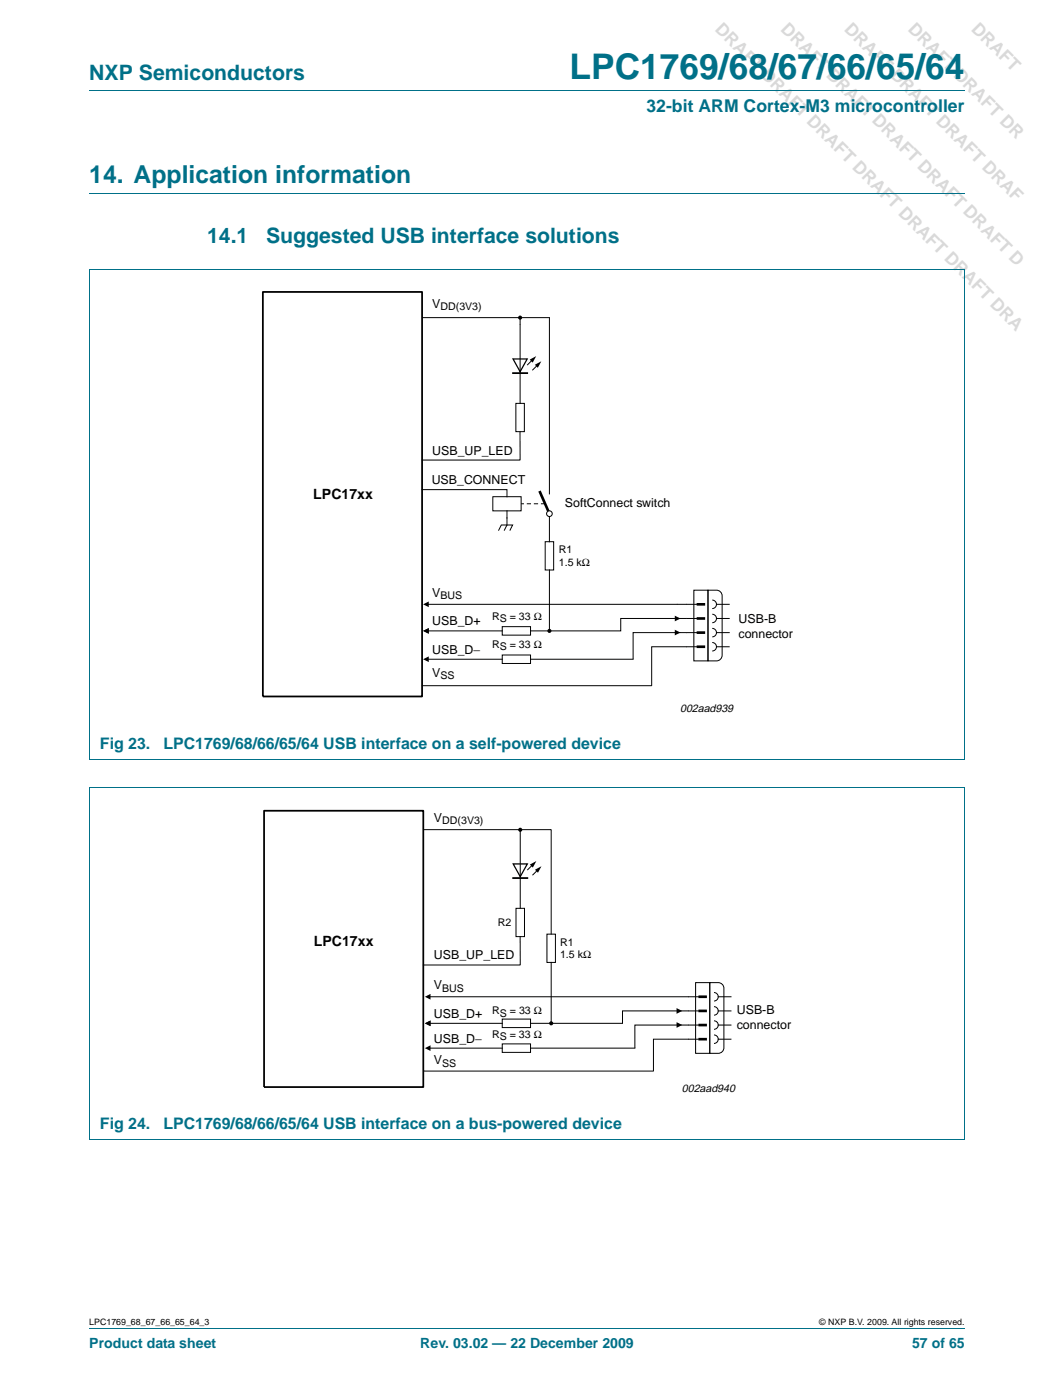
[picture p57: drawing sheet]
<svg xmlns="http://www.w3.org/2000/svg" width="210mm" height="279mm" viewBox="0 0 210 279" stroke-linecap="round" stroke-linejoin="round" font-family="sans-serif">
<defs><g id="words">
<text font-size="7" fill="#007088" x="113.6" y="15.8">LPC1769/68/67/66/65/64</text>
<text font-size="4.9" fill="#007088" x="17.8" y="36.6">14. Application information</text>
<g font-size="4.2" fill="#007088">
<text x="17.8" y="16">NXP Semiconductors</text>
<text x="41.3" y="48.5">14.1</text>
<text x="53.1" y="48.5">Suggested USB interface solutions</text>
</g>
<g font-size="3.5" fill="#d9d9d9">
<text x="142.5" y="6.1" transform="rotate(45 142.5 6.1)">DRAFT DRAFT DRAFT DRAFT DRAFT DRAFT DRA</text>
<text x="155.6" y="6.1" transform="rotate(45 155.6 6.1)">DRAFT DRAFT DRAFT DRAFT DRAFT D</text>
<text x="168.3" y="6.1" transform="rotate(45 168.3 6.1)">DRAFT DRAFT DRAFT DRAF</text>
<text x="180.9" y="6.1" transform="rotate(45 180.9 6.1)">DRAFT DRAFT DR</text>
</g>
<text font-size="3.5" fill="#007088" x="129" y="22.3">32-bit ARM Cortex-M3 microcontroller</text>
<g font-size="3.2" fill="#007088">
<text x="19.9" y="149.4">Fig 23.</text>
<text x="32.6" y="149.4">LPC1769/68/66/65/64 USB interface on a self-powered device</text>
<text x="19.9" y="225.3">Fig 24.</text>
<text x="32.6" y="225.3">LPC1769/68/66/65/64 USB interface on a bus-powered device</text>
</g>
<g font-size="2.8">
<text x="62.5" y="99.7">LPC17xx</text>
<text x="62.6" y="188.7">LPC17xx</text>
</g>
<g font-size="2.8" fill="#007088">
<text x="17.8" y="269.1">Product data sheet</text>
<text x="83.8" y="269.1">Rev. 03.02 — 22 December 2009</text>
<text x="181.9" y="269.1">57 of 65</text>
</g>
<g font-size="2.5">
<text x="86.2" y="61.4">V</text>
<text x="86.2" y="90.7">USB_UP_LED</text>
<text x="86.1" y="96.6">USB_CONNECT</text>
<text x="112.7" y="101.3">SoftConnect switch</text>
<text x="86.2" y="119.1">V</text>
<text x="86.2" y="124.8">USB_D+</text>
<text x="147.3" y="124.3">USB-B</text>
<text x="86.2" y="130.5">USB_D−</text>
<text x="147.3" y="127.3">connector</text>
<text x="86.2" y="135.1">V</text>
<text x="86.6" y="164">V</text>
<text x="86.6" y="191.3">USB_UP_LED</text>
<text x="86.6" y="197.4">V</text>
<text x="86.6" y="203.1">USB_D+</text>
<text x="147" y="202.3">USB-B</text>
<text x="86.6" y="208.1">USB_D−</text>
<text x="147" y="205.3">connector</text>
<text x="86.6" y="212.4">V</text>
</g>
<g font-size="2.2">
<text x="135.7" y="142.1">002aad939</text>
<text x="136" y="218">002aad940</text>
</g>
<g font-size="2.1">
<text x="87.9" y="61.9">DD(3V3)</text>
<text x="111.5" y="110.4">R1</text>
<text x="111.5" y="112.9">1.5 kΩ</text>
<text x="87.9" y="119.6">BUS</text>
<text x="98.2" y="123.8">RS = 33 Ω</text>
<text x="98.2" y="129.3">RS = 33 Ω</text>
<text x="87.9" y="135.6">SS</text>
<text x="88.2" y="164.5">DD(3V3)</text>
<text x="99.3" y="184.8">R2</text>
<text x="111.7" y="188.7">R1</text>
<text x="111.7" y="191.2">1.5 kΩ</text>
<text x="88.2" y="197.9">BUS</text>
<text x="98.2" y="202.4">RS = 33 Ω</text>
<text x="98.2" y="207.2">RS = 33 Ω</text>
<text x="88.2" y="212.9">SS</text>
</g>
<g font-size="1.8">
<text x="17.8" y="264.5">LPC1769_68_67_66_65_64_3</text>
<text x="163.4" y="264.5">© NXP B.V. 2009. All rights reserved.</text>
</g>
</g></defs>
<path d="M17.8 18.2h174.6M17.8 38.6h174.6M17.8 53.8h174.7M17.8 53.8v97.7M192.4 53.8v97.7M17.8 151.5h174.7M17.8 265.1h174.6" fill="none" stroke="#007088" stroke-width=".2"/>
<path d="M52.4 58.3h31.8v80.7h-31.8z" fill-rule="evenodd" fill="#fff" stroke="#000" stroke-width=".35"/>
<g fill="none" stroke="#000" stroke-width=".2">
<path d="M84.2 97.7h16.9v1.4M98.3 99.1h5.7v2.9h-5.7zM101.1 102v1.4M104 100.5h.5M105.1 100.5h.8M106.5 100.5h.8M107.9 100.5h.9M108.8 108.1h1.6v5.7h-1.6zM109.6 113.8v12.1M84.2 136.8h45.8M85.1 120.6h49.9M85.1 125.9h15.1"/>
<path d="M100.2 125.1h5.6v1.7h-5.6zM135 123.4h-11.2v2.5h-18"/>
</g>
<path d="M84.4 120.6l1.1-.6v1.2zM84.4 125.9l1.1-.6v1.2zM84.4 131.6l1.1-.6v1.1zM134.6 122.9l1.1 .5-1.1 .6zM134.6 125.7l1.1 .5-1.1 .6z" fill="#000"/>
<circle cx="109.6" cy="125.9" r=".28" fill="#000" stroke="#000" stroke-width=".25"/>
<path d="M107.6 98l2 4.5" fill="none" stroke="#000" stroke-width=".53"/>
<circle cx="109.6" cy="102.5" r=".56" fill="#fff" stroke="#000" stroke-width=".2"/>
<g fill="none" stroke="#000" stroke-width=".2">
<path d="M84.2 63.4h25.4v35.2M103.8 63.4v17.1M106.4 71.7l-1.2 1.2M107.4 72.7l-1.2 1.2M102.9 80.5h1.7v5.6h-1.7zM103.7 86.1l.1 5.7h-19.6M99.4 105.9l.6-1.1h2.3l-.6 1.1M101.1 103.4v1.4l-.5 1.1M109.6 103.1v5M138.4 117.8h2.8v14.1h-2.8zM141.2 117.8h1.7a1.13 1.13 0 0 1 1.2 1.1v11.9a1.13 1.13 0 0 1-1.2 1.1h-1.7zM142.1 119.8a.85 .85 0 0 1 .8 .8 .85 .85 0 0 1-.8 .9"/>
<path d="M85.1 131.6h15.1M100.2 130.7h5.6v1.7h-5.6zM135 120.6h4M135 123.4h4M139 126.3h-12.7v5.3h-20.5M139 129.1h-9v7.7M142.1 122.6a.85 .85 0 0 1 .8 .8 .85 .85 0 0 1-.8 .9M142.1 125.4a.85 .85 0 0 1 .8 .9 .85 .85 0 0 1-.8 .8M142.1 128.2a.85 .85 0 0 1 .8 .9 .85 .85 0 0 1-.8 .8M142.9 120.6h2.6M142.9 123.4h2.6M142.9 126.3h2.6"/>
<path d="M142.9 129.1h2.6"/>
</g>
<path d="M139 123.4h1.7M139 126.3h1.7M139 120.6h1.7M139 129.1h1.7" fill="none" stroke="#000" stroke-width=".53"/>
<path d="M105.7 71.8l1.3-.7-.7 1.3zM106.7 72.8l1.3-.7-.7 1.3z" fill="#000"/>
<path d="M102.3 71.6h2.9l-1.4 2.6z" fill="none" stroke="#000" stroke-width=".25"/>
<path d="M102.3 74.5h2.9z" fill="#000" stroke="#000" stroke-width=".35"/>
<circle cx="103.8" cy="63.4" r=".28" fill="#000" stroke="#000" stroke-width=".25"/>
<path d="M17.8 157.2h174.7M17.8 157.2v70.1M192.4 157.2v70.1M17.8 227.4h174.7" fill="none" stroke="#007088" stroke-width=".2"/>
<path d="M52.7 161.8h31.7v55.1h-31.7z" fill-rule="evenodd" fill="#fff" stroke="#000" stroke-width=".35"/>
<g fill="none" stroke="#000" stroke-width=".2">
<path d="M84.6 165.6h25.4v20.8M103.8 165.6v15.7M106.4 172.4l-1.2 1.2M107.4 173.5l-1.2 1.2M85.5 198.9h53.8M102.9 181.3h1.7v5.6h-1.7zM103.8 186.9v5.7h-19.4M109.1 186.4h1.7v5.7h-1.7zM110 192.1v12.1M138.8 196.1h2.8v14.1h-2.8zM141.6 196.1h1.7a1.13 1.13 0 0 1 1.1 1.1v11.9a1.13 1.13 0 0 1-1.1 1.1h-1.7zM142.4 198.1a.85 .85 0 0 1 .9 .8 .85 .85 0 0 1-.9 .9"/>
<path d="M143.3 198.9h2.5M85.5 204.2h14.7M85.5 209.2h14.7M100.2 203.4h5.6v1.7h-5.6zM100.2 208.3h5.6v1.7h-5.6zM139.3 201.7h-15.1v2.5h-18.4M139.3 204.6h-12.7v4.6h-20.8M139.3 207.4h-8.9v6.4h-45.8M142.4 200.9a.85 .85 0 0 1 .9 .8 .85 .85 0 0 1-.9 .9M142.4 203.7a.85 .85 0 0 1 .9 .9 .85 .85 0 0 1-.9 .8M142.4 206.5a.85 .85 0 0 1 .9 .9 .85 .85 0 0 1-.9 .8M143.3 201.7h2.5"/>
<path d="M143.3 204.6h2.5M143.3 207.4h2.5"/>
</g>
<path d="M105.7 172.5l1.3-.7-.7 1.3zM106.7 173.6l1.3-.7-.7 1.3zM84.8 198.9l1.1-.5v1.1zM84.8 204.2l1.1-.5v1.1zM84.8 209.2l1.1-.6v1.1zM135 201.2l1.1 .6-1.1 .5zM135 204l1.1 .6-1.1 .5z" fill="#000"/>
<path d="M102.4 172.4h2.8l-1.4 2.6z" fill="none" stroke="#000" stroke-width=".25"/>
<path d="M102.4 175.2h2.8z" fill="#000" stroke="#000" stroke-width=".35"/>
<g fill="#000" stroke="#000" stroke-width=".25">
<circle cx="103.8" cy="165.6" r=".28"/>
<circle cx="110" cy="204.2" r=".28"/>
</g>
<path d="M139.3 198.9h1.7M139.3 201.7h1.7M139.3 204.6h1.7M139.3 207.4h1.7" fill="none" stroke="#000" stroke-width=".53"/>
<use href="#words"/>
</svg>
